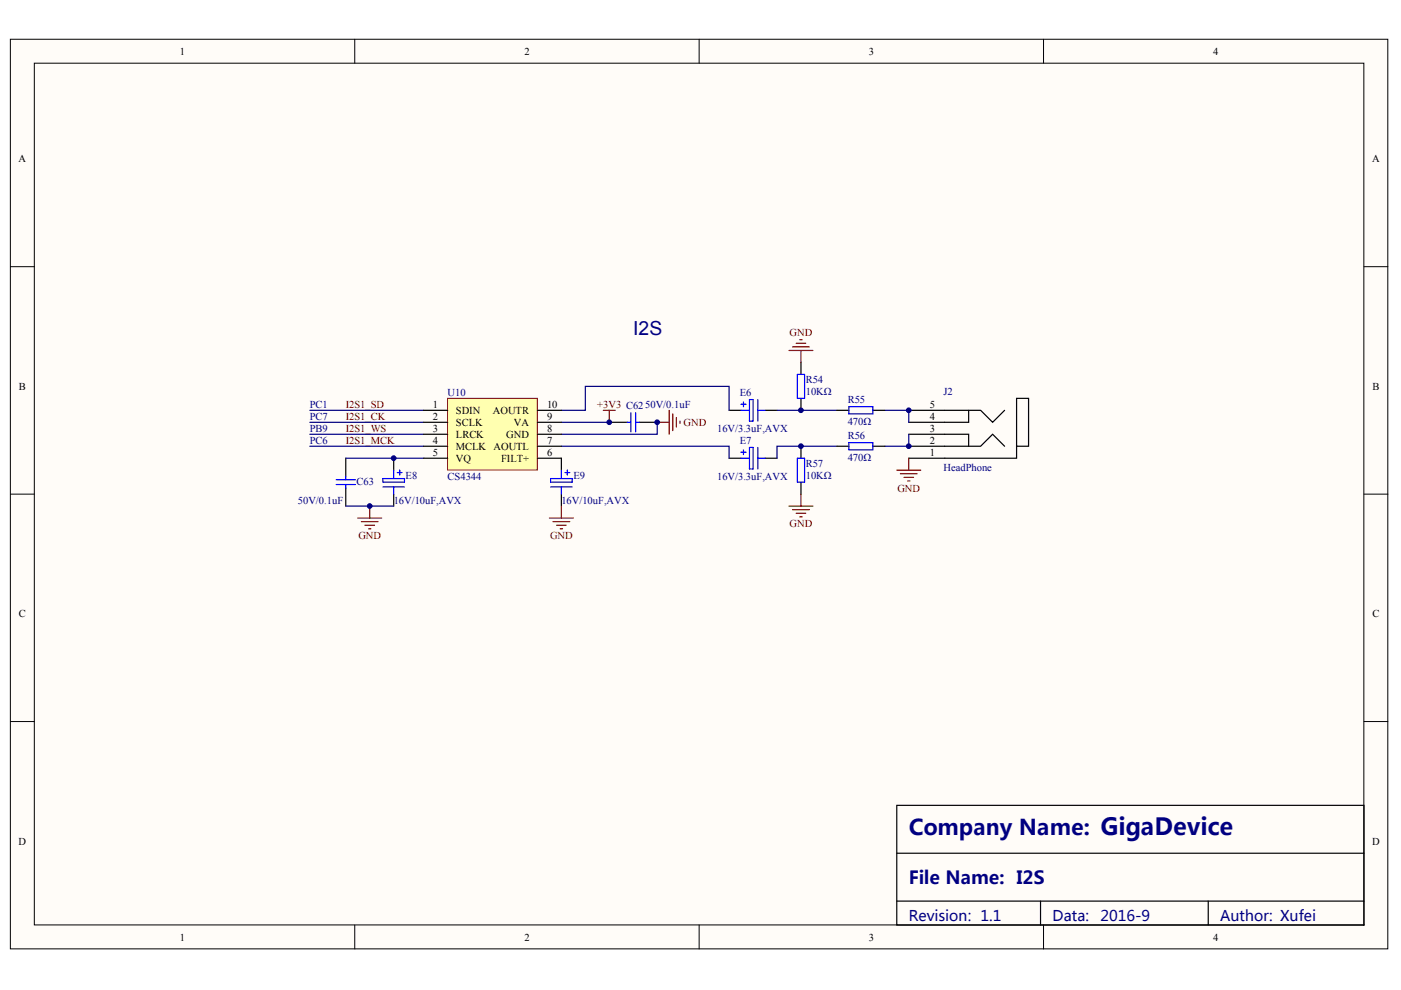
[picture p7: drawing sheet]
<svg xmlns="http://www.w3.org/2000/svg" width="297mm" height="210mm" viewBox="0 0 297 210" stroke-linecap="round" stroke-linejoin="round" font-family="sans-serif">
<defs><g id="words">
<text font-size="4.6" fill="#000080" x="192.7" y="177.1">Company Name: GigaDevice</text>
<text font-size="4.1" fill="#000080" x="134.3" y="70.9">I2S</text>
<text font-size="3.8" fill="#000080" x="192.7" y="187.5">File Name: I2S</text>
<g font-size="3.1" fill="#000080">
<text x="192.7" y="195.4">Revision: 1.1</text>
<text x="223.2" y="195.4">Data:</text>
<text x="233.3" y="195.4">2016-9</text>
<text x="258.7" y="195.4">Author: Xufei</text>
</g>
<g font-size="2.2">
<text x="38.2" y="11.6">1</text>
<text x="111.2" y="11.6">2</text>
<text x="184.2" y="11.6">3</text>
<text x="257.2" y="11.6">4</text>
<text x="4" y="34.4">A</text>
<text x="290.9" y="34.4">A</text>
<text x="4" y="82.6">B</text>
<text x="291" y="82.6">B</text>
<text x="91.7" y="86.5">1</text>
<text x="91.7" y="89">2</text>
<text x="96.7" y="87.8">SDIN</text>
<text x="104.5" y="87.8">AOUTR</text>
<text x="116" y="86.5">10</text>
<text x="116" y="89">9</text>
<text x="197.1" y="86.5">5</text>
<text x="197.1" y="89">4</text>
<text x="91.7" y="91.6">3</text>
<text x="91.7" y="94.1">4</text>
<text x="96.7" y="90.3">SCLK</text>
<text x="96.7" y="92.8">LRCK</text>
<text x="96.7" y="95.4">MCLK AOUTL</text>
<text x="107.3" y="92.8">GND</text>
<text x="109" y="90.3">VA</text>
<text x="116" y="94.1">7</text>
<text x="116" y="91.6">8</text>
<text x="197.1" y="91.6">3</text>
<text x="197.1" y="94.1">2</text>
<text x="91.7" y="96.7">5</text>
<text x="96.7" y="97.9">VQ</text>
<text x="106.3" y="97.9">FILT+</text>
<text x="116" y="96.7">6</text>
<text x="197.1" y="96.7">1</text>
<text x="4" y="130.9">C</text>
<text x="291" y="130.9">C</text>
<text x="4" y="179.1">D</text>
<text x="290.9" y="179.1">D</text>
<text x="38.2" y="199.4">1</text>
<text x="111.2" y="199.4">2</text>
<text x="184.2" y="199.4">3</text>
<text x="257.2" y="199.4">4</text>
</g>
<g font-size="2.2" fill="#800000">
<text x="167.4" y="71.3">GND</text>
<text x="73.3" y="89">I2S1_CK</text>
<text x="73.3" y="86.5">I2S1_SD</text>
<text x="126.6" y="86.5">+3V3 C6250V/0.1uF</text>
<text x="73.3" y="94.1">I2S1_MCK</text>
<text x="73.3" y="91.6">I2S1_WS</text>
<text x="144.9" y="90.3">GND</text>
<text x="190.3" y="104.2">GND</text>
<text x="167.4" y="111.8">GND</text>
<text x="76" y="114.4">GND</text>
<text x="116.6" y="114.4">GND</text>
</g>
<g font-size="2.2" fill="#000080">
<text x="94.9" y="84">U10</text>
<text x="156.9" y="84">E6</text>
<text x="170.8" y="81.2">R54</text>
<text x="170.8" y="83.7">10KΩ</text>
<text x="200" y="83.7">J2</text>
<text x="65.7" y="86.5">PC1</text>
<text x="65.7" y="89">PC7</text>
<text x="179.7" y="85.5">R55</text>
<text x="65.7" y="91.6">PB9</text>
<text x="65.7" y="94.1">PC6</text>
<text x="152" y="91.6">16V/3.3uF,AVX</text>
<text x="156.9" y="94.1">E7</text>
<text x="179.7" y="90.1">470Ω</text>
<text x="179.7" y="93.1">R56</text>
<text x="86" y="101.5">E8</text>
<text x="94.9" y="101.7">CS4344</text>
<text x="121.6" y="101.5">E9</text>
<text x="152" y="101.7">16V/3.3uF,AVX</text>
<text x="170.8" y="98.9">R57</text>
<text x="170.8" y="101.5">10KΩ</text>
<text x="179.7" y="97.7">470Ω</text>
<text x="200" y="100">HeadPhone</text>
<text x="63.2" y="106.8">50V/0.1uF</text>
<text x="75.6" y="102.7">C63</text>
<text x="83.5" y="106.8">16V/10uF,AVX</text>
<text x="119" y="106.8">16V/10uF,AVX</text>
</g>
</g></defs>
<g fill="#fffcf8" stroke="#000" stroke-width=".21">
<path d="M2.2 8.3h292v192.9h-292z"/>
<path d="M7.3 13.4h281.9v182.7h-281.9z"/>
</g>
<path d="M75.2 8.3v5.1M148.2 8.3v5.1M221.2 8.3v5.1M2.2 56.5h5.1M289.2 56.5h5.1M2.2 104.8h5.1M289.2 104.8h5.1M2.2 153h5.1M289.2 153h5.1M75.2 196.1v5.1M148.2 196.1v5.1M221.2 196.1v5.1" fill="none" stroke="#000" stroke-width=".21"/>
<g fill="none" stroke="#000" stroke-width=".25">
<path d="M169.8 76.8v2.6M73.3 97.2v3.8M83.5 97.2v2.5M119 97.2v2.5M129.2 89.5h3.8M135.5 89.5h3.8M154.6 87h2.5M154.6 97.2h2.5M162.2 87h2.5M162.2 97.2h2.5M169.8 84.5v2.5M169.8 94.6v2.6"/>
<path d="M177.4 87h2.6M177.4 94.6h2.6M185.1 87h2.5M185.1 94.6h2.5M192.7 87h15.2l2.6 2.5 2.5-2.5M192.7 94.6h15.2l2.6-2.5 2.5 2.5M192.7 92.1h12.7v2.5M205.4 87v2.5h-12.7M215.5 84.5h2.6v10.1h-2.6zM215.5 94.6v2.6h-22.8M73.3 103.5v3.8M83.5 104.8v2.5"/>
<path d="M119 104.8v2.5M169.8 102.2v2.6M190.1 170.8h99.1v25.3h-99.1zM190.1 180.9h99.1M190.1 191.1h99.1M220.6 191.1v5M256.2 191.1v5"/>
</g>
<g fill="none" stroke="#00f" stroke-width=".25">
<path d="M169.1 79.4h1.5v5.1h-1.5zM83.5 99.7v1.8M84.7 99.7v1M119 99.7v1.8M120.3 99.7v1M133 89.5h.8M133.8 87.5v4.1M134.8 89.5h.7M134.8 87.5v4.1M157.1 85.7h1M157.1 87h1.8M157.1 95.9h1"/>
<path d="M157.1 97.2h1.8M157.6 85.2v1M157.6 95.4v1M158.9 84.7h.8v4.6h-.8zM158.9 94.9h.8v4.5h-.8zM160.7 87h1.5M160.7 84.7v4.6M160.7 94.9v4.5M160.7 97.2h1.5M169.1 97.2h1.5v5h-1.5zM180 86.2h5.1v1.6h-5.1zM180 93.9h5.1v1.5h-5.1z"/>
<path d="M71.3 102.7h4M71.3 101.7h4M73.3 101v.7M73.3 102.7v.8M81.2 101.5h4.6v.7h-4.6zM81.2 103.2h4.6M83.5 103.2v1.6M84.2 100.2h1M116.7 103.2h4.6M116.7 101.5h4.6v.7h-4.6zM119 103.2v1.6M119.8 100.2h1"/>
</g>
<g fill="none" stroke="#000080" stroke-width=".25">
<path d="M65.7 89.5h24.1M65.7 87h24.1M65.7 92.1h24.1M65.7 94.6h24.1M73.3 97.2h16.5M119 87h5.1v-5.1h30.5v5.1M119 94.6h35.6v2.6M119 89.5h10.2M139.3 89.5v2.6h-20.3M164.7 87h12.7M177.4 94.6h-12.7v2.6M187.6 87h5.1v2.5"/>
<path d="M192.7 92.1v2.5h-5.1M73.3 107.3h10.2"/>
</g>
<g fill="none" stroke="#800000" stroke-width=".25">
<path d="M167.3 74.3h5.1M168 73.5h3.6M168.8 72.8h2M169.6 72h.5M169.8 74.3v2.5M139.3 89.5h2.6M141.9 87v5.1M142.6 87.8v3.5M143.4 88.5v2.1M144.2 89.3v.5M190.1 99.7h5.1M192.7 97.2v2.5"/>
<path d="M75.8 109.8h5.1M76.6 110.6h3.6M77.4 111.4h2M78.1 112.1h.5M78.4 107.3v2.5M116.5 109.8h5.1M117.2 110.6h3.6M118 111.4h2M118.8 112.1h.5M119 107.3v2.5M167.3 107.3h5.1M168 108.1h3.6"/>
<path d="M168.8 108.8h2M169.6 109.6h.5M169.8 104.8v2.5M190.9 100.5h3.6M191.7 101.2h2M192.4 102h.5"/>
</g>
<path d="M94.9 84.5h19v15.2h-19z" fill="#ffffb0" stroke="#800000" stroke-width=".21"/>
<path d="M89.8 87h5.1M89.8 89.5h5.1M89.8 92.1h5.1M89.8 94.6h5.1M89.8 97.2h5.1M113.9 87h5.1M113.9 89.5h5.1M113.9 92.1h5.1M113.9 94.6h5.1M113.9 97.2h5.1" fill="none" stroke="#000" stroke-width=".25"/>
<path d="M127.9 87h2.6M129.2 87v2.5" fill="none" stroke="#800000" stroke-width=".25"/>
<g fill="#000080" stroke="#000080" stroke-width=".21">
<circle cx="78.4" cy="107.3" r=".5"/>
<circle cx="83.5" cy="97.1" r=".5"/>
<circle cx="129.2" cy="89.5" r=".5"/>
<circle cx="139.3" cy="89.5" r=".5"/>
<circle cx="169.8" cy="94.6" r=".5"/>
<circle cx="169.8" cy="87" r=".5"/>
<circle cx="192.7" cy="94.6" r=".5"/>
<circle cx="192.7" cy="87" r=".5"/>
</g>
<use href="#words"/>
</svg>
